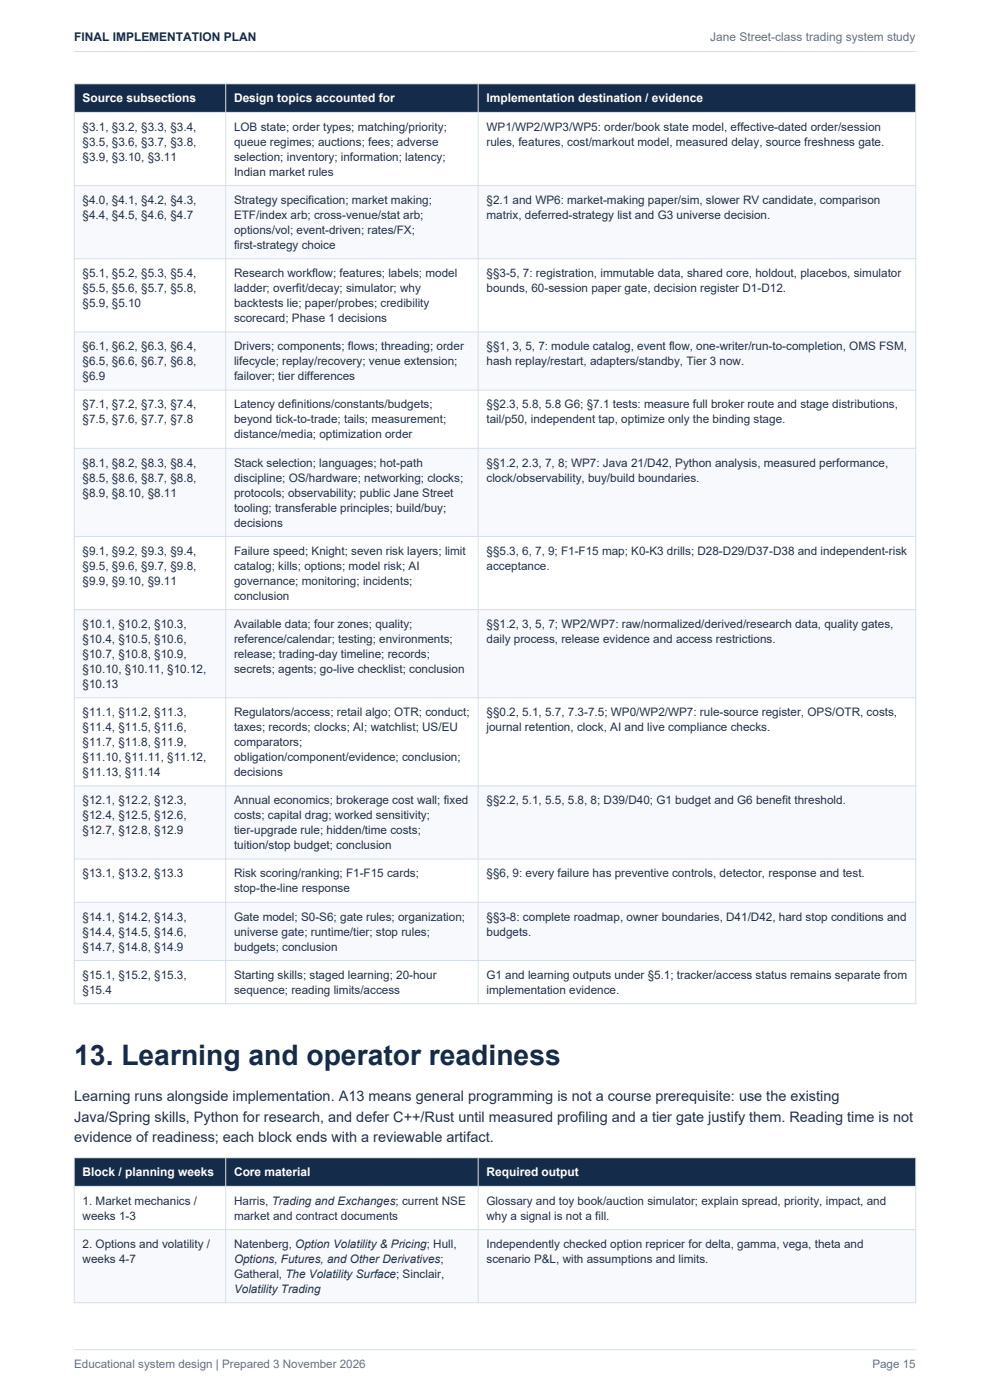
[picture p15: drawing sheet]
<svg xmlns="http://www.w3.org/2000/svg" width="210mm" height="297mm" viewBox="0 0 210 297" stroke-linecap="round" stroke-linejoin="round" font-family="sans-serif">
<defs><g id="words">
<text font-size="6" fill="#142b49" x="15.7" y="226">13. Learning and operator readiness</text>
<g font-size="3.1" fill="#233247">
<text x="15.7" y="233.6">Learning runs alongside implementation. A13 means general programming is not a course prerequisite: use the existing</text>
<text x="15.7" y="237.9">Java/Spring skills, Python for research, and defer C++/Rust until measured profiling and a tier gate justify them. Reading time is not</text>
<text x="15.7" y="242.3">evidence of readiness; each block ends with a reviewable artifact.</text>
</g>
<text font-size="2.5" fill="#142b49" x="15.7" y="8.6">FINAL IMPLEMENTATION PLAN</text>
<g font-size="2.5" fill="#617187">
<text x="150.6" y="8.6">Jane Street-class trading system study</text>
<text x="15.7" y="290.1">Educational system design | Prepared 3 November 2026</text>
<text x="185.1" y="290.1">Page 15</text>
</g>
<g font-size="2.5" fill="#fff">
<text x="17.5" y="21.7">Source subsections</text>
<text x="49.6" y="21.7">Design topics accounted for</text>
<text x="103.2" y="21.7">Implementation destination / evidence</text>
<text x="17.5" y="249.6">Block / planning weeks</text>
<text x="49.6" y="249.6">Core material</text>
<text x="103.2" y="249.6">Required output</text>
</g>
<g font-size="2.5" fill="#233247">
<text x="17.5" y="27.7">§3.1, §3.2, §3.3, §3.4,</text>
<text x="49.6" y="27.7">LOB state; order types; matching/priority;</text>
<text x="103.2" y="27.7">WP1/WP2/WP3/WP5: order/book state model, effective-dated order/session</text>
<text x="17.5" y="30.9">§3.5, §3.6, §3.7, §3.8,</text>
<text x="17.5" y="34.1">§3.9, §3.10, §3.11</text>
<text x="49.6" y="30.9">queue regimes; auctions; fees; adverse</text>
<text x="49.6" y="34.1">selection; inventory; information; latency;</text>
<text x="103.2" y="30.9">rules, features, cost/markout model, measured delay, source freshness gate.</text>
<text x="49.6" y="37.3">Indian market rules</text>
<text x="17.5" y="43.3">§4.0, §4.1, §4.2, §4.3,</text>
<text x="17.5" y="46.4">§4.4, §4.5, §4.6, §4.7</text>
<text x="49.6" y="43.3">Strategy specification; market making;</text>
<text x="49.6" y="46.4">ETF/index arb; cross-venue/stat arb;</text>
<text x="103.2" y="43.3">§2.1 and WP6: market-making paper/sim, slower RV candidate, comparison</text>
<text x="103.2" y="46.4">matrix, deferred-strategy list and G3 universe decision.</text>
<text x="49.6" y="49.6">options/vol; event-driven; rates/FX;</text>
<text x="49.6" y="52.8">first-strategy choice</text>
<text x="17.5" y="58.8">§5.1, §5.2, §5.3, §5.4,</text>
<text x="49.6" y="58.8">Research workflow; features; labels; model</text>
<text x="103.2" y="58.8">§§3-5, 7: registration, immutable data, shared core, holdout, placebos, simulator</text>
<text x="17.5" y="62">§5.5, §5.6, §5.7, §5.8,</text>
<text x="17.5" y="65.1">§5.9, §5.10</text>
<text x="49.6" y="62">ladder; overfit/decay; simulator; why</text>
<text x="49.6" y="65.1">backtests lie; paper/probes; credibility</text>
<text x="103.2" y="62">bounds, 60-session paper gate, decision register D1-D12.</text>
<text x="49.6" y="68.3">scorecard; Phase 1 decisions</text>
<text x="17.5" y="74.3">§6.1, §6.2, §6.3, §6.4,</text>
<text x="17.5" y="77.5">§6.5, §6.6, §6.7, §6.8,</text>
<text x="49.6" y="74.3">Drivers; components; flows; threading; order</text>
<text x="49.6" y="77.5">lifecycle; replay/recovery; venue extension;</text>
<text x="103.2" y="74.3">§§1, 3, 5, 7: module catalog, event flow, one-writer/run-to-completion, OMS FSM,</text>
<text x="103.2" y="77.5">hash replay/restart, adapters/standby, Tier 3 now.</text>
<text x="17.5" y="80.7">§6.9</text>
<text x="49.6" y="80.7">failover; tier differences</text>
<text x="17.5" y="86.7">§7.1, §7.2, §7.3, §7.4,</text>
<text x="17.5" y="89.8">§7.5, §7.6, §7.7, §7.8</text>
<text x="49.6" y="86.7">Latency definitions/constants/budgets;</text>
<text x="49.6" y="89.8">beyond tick-to-trade; tails; measurement;</text>
<text x="103.2" y="86.7">§§2.3, 5.8, 5.8 G6; §7.1 tests: measure full broker route and stage distributions,</text>
<text x="103.2" y="89.8">tail/p50, independent tap, optimize only the binding stage.</text>
<text x="49.6" y="93">distance/media; optimization order</text>
<text x="17.5" y="99">§8.1, §8.2, §8.3, §8.4,</text>
<text x="49.6" y="99">Stack selection; languages; hot-path</text>
<text x="103.2" y="99">§§1.2, 2.3, 7, 8; WP7: Java 21/D42, Python analysis, measured performance,</text>
<text x="17.5" y="102.2">§8.5, §8.6, §8.7, §8.8,</text>
<text x="17.5" y="105.4">§8.9, §8.10, §8.11</text>
<text x="49.6" y="102.2">discipline; OS/hardware; networking; clocks;</text>
<text x="49.6" y="105.4">protocols; observability; public Jane Street</text>
<text x="103.2" y="102.2">clock/observability, buy/build boundaries.</text>
<text x="49.6" y="108.5">tooling; transferable principles; build/buy;</text>
<text x="49.6" y="111.7">decisions</text>
<text x="17.5" y="117.7">§9.1, §9.2, §9.3, §9.4,</text>
<text x="49.6" y="117.7">Failure speed; Knight; seven risk layers; limit</text>
<text x="103.2" y="117.7">§§5.3, 6, 7, 9; F1-F15 map; K0-K3 drills; D28-D29/D37-D38 and independent-risk</text>
<text x="17.5" y="120.9">§9.5, §9.6, §9.7, §9.8,</text>
<text x="17.5" y="124.1">§9.9, §9.10, §9.11</text>
<text x="49.6" y="120.9">catalog; kills; options; model risk; AI</text>
<text x="49.6" y="124.1">governance; monitoring; incidents;</text>
<text x="103.2" y="120.9">acceptance.</text>
<text x="49.6" y="127.2">conclusion</text>
<text x="17.5" y="133.2">§10.1, §10.2, §10.3,</text>
<text x="17.5" y="136.4">§10.4, §10.5, §10.6,</text>
<text x="49.6" y="133.2">Available data; four zones; quality;</text>
<text x="49.6" y="136.4">reference/calendar; testing; environments;</text>
<text x="103.2" y="133.2">§§1.2, 3, 5, 7; WP2/WP7: raw/normalized/derived/research data, quality gates,</text>
<text x="103.2" y="136.4">daily process, release evidence and access restrictions.</text>
<text x="17.5" y="139.6">§10.7, §10.8, §10.9,</text>
<text x="17.5" y="142.8">§10.10, §10.11, §10.12,</text>
<text x="49.6" y="139.6">release; trading-day timeline; records;</text>
<text x="49.6" y="142.8">secrets; agents; go-live checklist; conclusion</text>
<text x="17.5" y="145.9">§10.13</text>
<text x="17.5" y="151.9">§11.1, §11.2, §11.3,</text>
<text x="17.5" y="155.1">§11.4, §11.5, §11.6,</text>
<text x="49.6" y="151.9">Regulators/access; retail algo; OTR; conduct;</text>
<text x="49.6" y="155.1">taxes; records; clocks; AI; watchlist; US/EU</text>
<text x="103.2" y="151.9">§§0.2, 5.1, 5.7, 7.3-7.5; WP0/WP2/WP7: rule-source register, OPS/OTR, costs,</text>
<text x="103.2" y="155.1">journal retention, clock, AI and live compliance checks.</text>
<text x="17.5" y="158.3">§11.7, §11.8, §11.9,</text>
<text x="17.5" y="161.4">§11.10, §11.11, §11.12,</text>
<text x="49.6" y="158.3">comparators;</text>
<text x="49.6" y="161.4">obligation/component/evidence; conclusion;</text>
<text x="17.5" y="164.6">§11.13, §11.14</text>
<text x="49.6" y="164.6">decisions</text>
<text x="17.5" y="170.6">§12.1, §12.2, §12.3,</text>
<text x="17.5" y="173.8">§12.4, §12.5, §12.6,</text>
<text x="49.6" y="170.6">Annual economics; brokerage cost wall; fixed</text>
<text x="49.6" y="173.8">costs; capital drag; worked sensitivity;</text>
<text x="103.2" y="170.6">§§2.2, 5.1, 5.5, 5.8, 8; D39/D40; G1 budget and G6 benefit threshold.</text>
<text x="17.5" y="177">§12.7, §12.8, §12.9</text>
<text x="49.6" y="177">tier-upgrade rule; hidden/time costs;</text>
<text x="49.6" y="180.1">tuition/stop budget; conclusion</text>
<text x="17.5" y="186.1">§13.1, §13.2, §13.3</text>
<text x="49.6" y="186.1">Risk scoring/ranking; F1-F15 cards;</text>
<text x="49.6" y="189.3">stop-the-line response</text>
<text x="103.2" y="186.1">§§6, 9: every failure has preventive controls, detector, response and test.</text>
<text x="17.5" y="195.3">§14.1, §14.2, §14.3,</text>
<text x="49.6" y="195.3">Gate model; S0-S6; gate rules; organization;</text>
<text x="103.2" y="195.3">§§3-8: complete roadmap, owner boundaries, D41/D42, hard stop conditions and</text>
<text x="17.5" y="198.5">§14.4, §14.5, §14.6,</text>
<text x="17.5" y="201.7">§14.7, §14.8, §14.9</text>
<text x="49.6" y="198.5">universe gate; runtime/tier; stop rules;</text>
<text x="49.6" y="201.7">budgets; conclusion</text>
<text x="103.2" y="198.5">budgets.</text>
<text x="17.5" y="207.7">§15.1, §15.2, §15.3,</text>
<text x="49.6" y="207.7">Starting skills; staged learning; 20-hour</text>
<text x="103.2" y="207.7">G1 and learning outputs under §5.1; tracker/access status remains separate from</text>
<text x="17.5" y="210.8">§15.4</text>
<text x="49.6" y="210.8">sequence; reading limits/access</text>
<text x="103.2" y="210.8">implementation evidence.</text>
<text x="17.5" y="255.6">1. Market mechanics /</text>
<text x="49.6" y="255.6">Harris, Trading and Exchanges; current NSE</text>
<text x="103.2" y="255.6">Glossary and toy book/auction simulator; explain spread, priority, impact, and</text>
<text x="17.5" y="258.7">weeks 1-3</text>
<text x="49.6" y="258.7">market and contract documents</text>
<text x="103.2" y="258.7">why a signal is not a fill.</text>
<text x="17.5" y="264.7">2. Options and volatility /</text>
<text x="17.5" y="267.9">weeks 4-7</text>
<text x="49.6" y="264.7">Natenberg, Option Volatility &amp; Pricing; Hull,</text>
<text x="49.6" y="267.9">Options, Futures, and Other Derivatives;</text>
<text x="103.2" y="264.7">Independently checked option repricer for delta, gamma, vega, theta and</text>
<text x="103.2" y="267.9">scenario P&amp;L, with assumptions and limits.</text>
<text x="49.6" y="271.1">Gatheral, The Volatility Surface; Sinclair,</text>
<text x="49.6" y="274.3">Volatility Trading</text>
</g>
</g></defs>
<path d="M15.7 10.9h178.6M15.7 286.3h178.6" fill="none" stroke="#d5dfea" stroke-width=".21"/>
<path d="M15.7 17.8h178.6v6h-178.6z" fill-rule="evenodd" fill="#142b49"/>
<path d="M15.7 23.8h178.6v15.6h-178.6z" fill-rule="evenodd" fill="#fff"/>
<path d="M15.7 39.4h178.6v15.5h-178.6z" fill-rule="evenodd" fill="#f7f9fc"/>
<path d="M15.7 54.9h178.6v15.5h-178.6z" fill-rule="evenodd" fill="#fff"/>
<path d="M15.7 70.4h178.6v12.4h-178.6z" fill-rule="evenodd" fill="#f7f9fc"/>
<path d="M15.7 82.8h178.6v12.3h-178.6z" fill-rule="evenodd" fill="#fff"/>
<path d="M15.7 95.1h178.6v18.7h-178.6z" fill-rule="evenodd" fill="#f7f9fc"/>
<path d="M15.7 113.8h178.6v15.5h-178.6z" fill-rule="evenodd" fill="#fff"/>
<path d="M15.7 129.3h178.6v18.7h-178.6z" fill-rule="evenodd" fill="#f7f9fc"/>
<path d="M15.7 148h178.6v18.7h-178.6z" fill-rule="evenodd" fill="#fff"/>
<path d="M15.7 166.7h178.6v15.5h-178.6z" fill-rule="evenodd" fill="#f7f9fc"/>
<path d="M15.7 182.2h178.6v9.2h-178.6z" fill-rule="evenodd" fill="#fff"/>
<path d="M15.7 191.4h178.6v12.4h-178.6z" fill-rule="evenodd" fill="#f7f9fc"/>
<path d="M15.7 203.8h178.6v9.1h-178.6z" fill-rule="evenodd" fill="#fff"/>
<g fill="none" stroke="#d5dfea" stroke-width=".21">
<path d="M15.7 17.8h178.6v195.1h-178.6zM47.9 17.8v195.1M101.4 17.8v195.1M15.7 23.8h178.6M15.7 39.4h178.6M15.7 54.9h178.6M15.7 70.4h178.6M15.7 82.8h178.6M15.7 95.1h178.6M15.7 113.8h178.6M15.7 129.3h178.6M15.7 148h178.6"/>
<path d="M15.7 166.7h178.6M15.7 182.2h178.6M15.7 191.4h178.6M15.7 203.8h178.6"/>
</g>
<path d="M15.7 245.6h178.6v6.1h-178.6z" fill-rule="evenodd" fill="#142b49"/>
<path d="M15.7 251.7h178.6v9.1h-178.6z" fill-rule="evenodd" fill="#fff"/>
<path d="M15.7 260.8h178.6v15.6h-178.6z" fill-rule="evenodd" fill="#f7f9fc"/>
<path d="M15.7 245.6h178.6v30.8h-178.6zM15.7 251.7h178.6M47.9 245.6v30.8M101.4 245.6v30.8M15.7 260.8h178.6" fill="none" stroke="#d5dfea" stroke-width=".21"/>
<use href="#words"/>
</svg>
